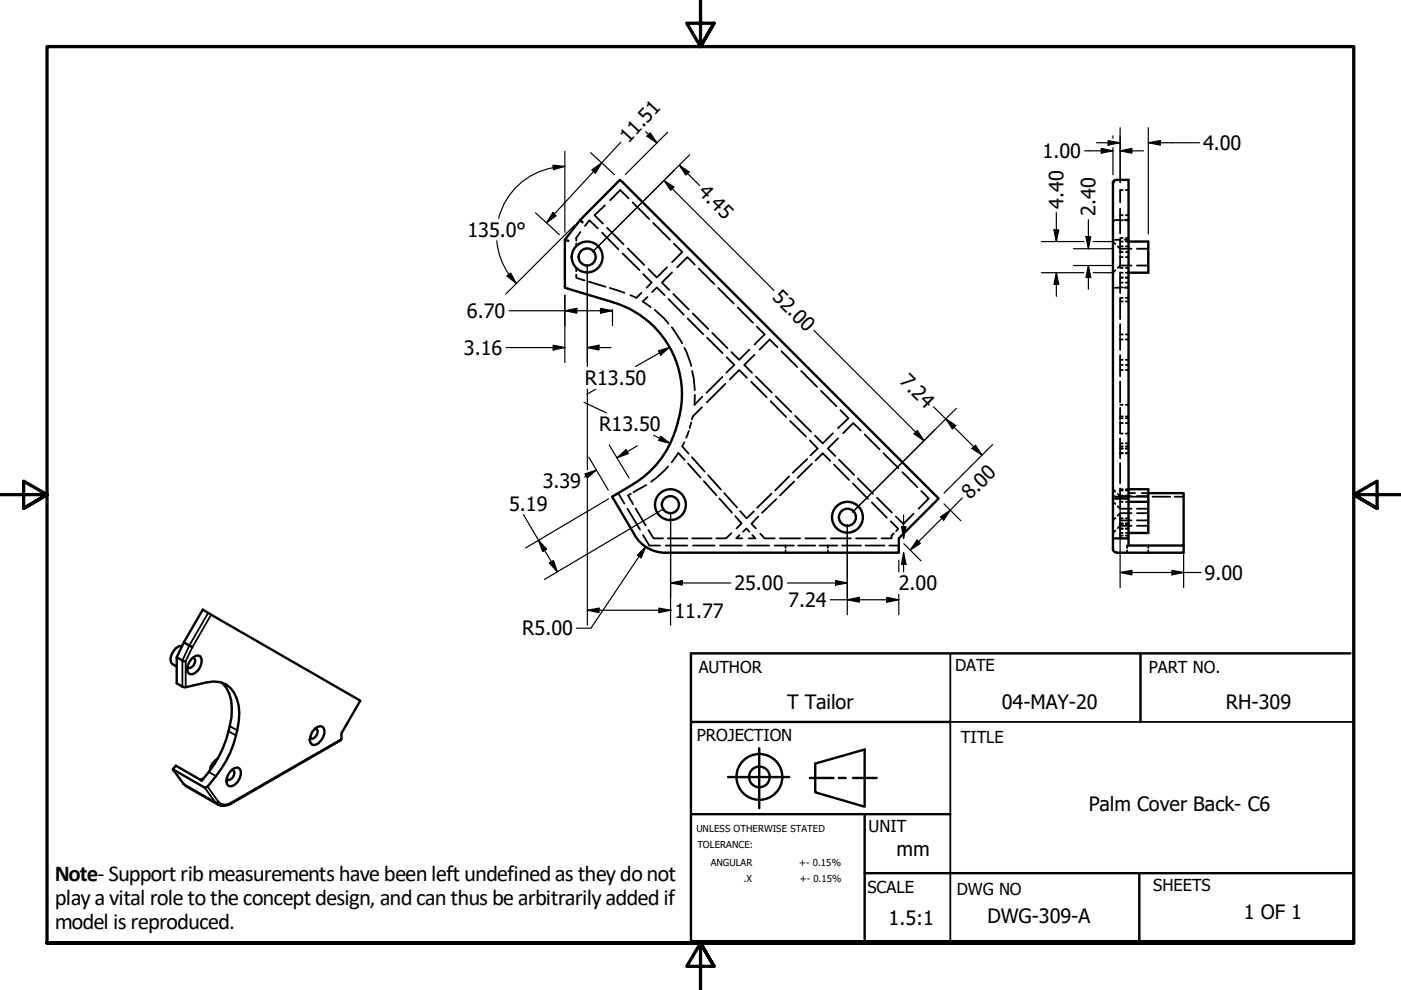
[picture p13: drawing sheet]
<svg xmlns="http://www.w3.org/2000/svg" width="297mm" height="210mm" viewBox="0 0 297 210" stroke-linecap="round" stroke-linejoin="round" font-family="sans-serif">
<defs><g id="words">
<g font-size="4.8">
<text x="11.6" y="186.9">Note- Supportribmeasurementshavebeenleft undefinedas theydonot</text>
<text x="11.6" y="191.9">playavital roleto theconceptdesign, andcanthus bearbitrarilyaddedif</text>
<text x="11.6" y="196.9">model is reproduced.</text>
</g>
<g font-size="4.2">
<text x="133.3" y="30.6" transform="rotate(-47 133.3 30.6)">11.51</text>
<text x="221" y="33.5">1.00</text>
<text x="255.1" y="31.8">4.00</text>
<text x="147.8" y="41" transform="rotate(45 147.8 41)">4.45</text>
<text x="225.5" y="44.3" transform="rotate(-90 225.5 44.3)">4.40</text>
<text x="232.3" y="45.8" transform="rotate(-90 232.3 45.8)">2.40</text>
<text x="99.1" y="50.2">135.0°</text>
<text x="163.6" y="63.2" transform="rotate(45 163.6 63.2)">52.00</text>
<text x="99" y="67.4">6.70</text>
<text x="98.4" y="75.2">3.16</text>
<text x="124" y="81.6">R13.50</text>
<text x="190.6" y="81.1" transform="rotate(45 190.6 81.1)">7.24</text>
<text x="127.1" y="91.5">R13.50</text>
<text x="115.1" y="103.5">3.39</text>
<text x="205.7" y="106.1" transform="rotate(-45 205.7 106.1)">8.00</text>
<text x="107.9" y="108.2">5.19</text>
<text x="155.7" y="125.1">25.00</text>
<text x="190.6" y="125.1">2.00</text>
<text x="255.4" y="122.9">9.00</text>
<text x="143" y="131">11.77</text>
<text x="167.1" y="128.7">7.24</text>
<text x="110.7" y="134.7">R5.00</text>
<text x="166.9" y="150.3">T Tailor</text>
<text x="212.4" y="150.3">04-MAY-20</text>
<text x="259.9" y="150.4">RH-309</text>
<text x="230.8" y="171.9">Palm Cover Back- C6</text>
<text x="190.1" y="181.5">mm</text>
<text x="188.4" y="196.2">1.5:1</text>
<text x="209.4" y="195.7">DWG-309-A</text>
<text x="263.7" y="194.9">1 OF 1</text>
</g>
<g font-size="3.5">
<text x="148.1" y="142.8">AUTHOR</text>
<text x="202.5" y="142.2">DATE</text>
<text x="243.6" y="142.8">PART NO.</text>
<text x="147.8" y="157.2">PROJECTION</text>
<text x="203.7" y="157.5">TITLE</text>
<text x="184.1" y="176.4">UNIT</text>
<text x="184" y="189.3">SCALE</text>
<text x="202.9" y="189.7">DWG NO</text>
<text x="244.5" y="188.9">SHEETS</text>
</g>
<g font-size="2">
<text x="147.6" y="176.4">UNLESS OTHERWISE STATED</text>
<text x="147.9" y="179.9">TOLERANCE:</text>
<text x="150.7" y="183.6">ANGULAR</text>
<text x="169.4" y="183.7">+- 0.15%</text>
<text x="157.6" y="187">.X</text>
<text x="169.5" y="187">+- 0.15%</text>
</g>
</g></defs>
<!-- layer: Hidden (ANSI) -->
<g fill="none" stroke="#000" stroke-width=".38">
<path d="M122.2 58.2v.7l1.8 .6M122.2 51.6v.6M122.2 56.8v.7M123.1 49.2l-.9 1.3v.5M124 47.9l1-1.2 1.7 1.7M124.8 59.7l3.6 1.1M127.6 49.3l3.5 3.6M128.3 43.5l-2.3 2.1 1.8 1.8M128.7 48.3l3.5 3.5M132 53.8l3.6 3.4M133.1 52.7l3.5 3.5M133.3 42.1l-1.8-1.8-2.2 2.2"/>
<path d="M134.1 42.9l3.6 3.6M136.4 58.1l1.8 1.8-1.1 1.1M138.5 47.3l3.5 3.5M141.4 56.7l-2.1 2.1-1.8-1.7M142.5 57.8l-2.2 2.1 1.6 1.6M142.9 51.7l1.8 1.7-2.2 2.2M147.3 56.1l-1.6-1.6-2.1 2.2M148.1 56.9l3.3 3.3M236 51.2l.5 .5M236 47v.2M236.2 50.9l-.2 .2M236.3 46.7l-.2 .2"/>
<path d="M236.5 50.8h1.1M236.5 57.3l-.5 .5M236.5 46.6h1.1M237 52.2l.5 .5h2.4M237.5 52.2h.6M237.5 50.5h.6M237.5 44.2v5.3M237.5 50.8v3M237.5 54.1v2.6M237.5 57.8v4.3M237.5 53.4h.6M237.5 58.8h.6"/>
<path d="M237.5 45.6h.6M237.5 58.9h.6M237.5 56.8h.6M237.5 46.7h.6M237.5 59.9h.6M237.5 54.5h.6M237.5 57.8h.6M237.5 51.2h.6M238.1 40.3h-.6v2.6M238.4 50.8h.9M238.4 46.6h.9M238.7 52.2h.6"/>
<path d="M238.7 50.5h.6M238.7 40.3h.6M238.7 53.4h.6M238.7 58.8h.6M238.7 45.6h.6M238.7 58.9h.6M238.7 56.8h.6M238.7 46.7h.6M238.7 59.9h.6M238.7 54.5h.6M238.7 57.8h.6M238.7 51.2h.6"/>
<path d="M239.9 56.3h-2.4l-.5 .5M241 56.3h2.5M241 52.7h2.5M129.3 61.1l3.1 1M136 62.1l-1.1 1.1-1.2-.6M137.3 63l-1 .9 1.7 1.2M138.2 61.9l1.1-1 1.6 1.7M138.8 65.7l2 1.8 .9 1.1M141.7 63.4l3.3 3.3M142.4 69.4l2.3 3.4M142.7 62.3l3.3 3.3M145.1 73.8l.4 .8 1.1 3"/>
<path d="M145.8 67.5l3.3 3.3M146.7 78.6l.4 1.5 .2 2.6M146.9 66.5l3.3 3.3M149.9 71.6l3.3 3.3M151 70.6l3.2 3.2M152.3 61.1l3.3 3.3M153.2 79.9l-3.4 3.4M154.1 75.7l1.6 1.7-1.7 1.6M156.4 65.2l3.2 3.2M158.9 74.1l-2.2 2.2-1.6-1.7M160 75.2l-2.2 2.2 1.6 1.6M160.3 79.9l3.3 3.3"/>
<path d="M160.5 69.3l1.6 1.6-2.1 2.2M164.8 73.6l-1.6-1.6-2.2 2.1M165.7 74.5l3.3 3.3M169.9 78.6l3.3 3.4M236.2 61.1l-.2 .1M236.5 61h1.1M237.5 63.3v4.4M237.5 68.7v2.6M237.5 71.6v2.6M237.5 75.3v4.5M237.5 78.5h.6M237.5 72h.6"/>
<path d="M237.5 77.4h.6M237.5 63.9h.6M237.5 60.9h.6M237.5 63.2h.6M237.5 70.9h.6M237.5 76.3h.6M238.4 61h.9M238.7 78.5h.6M238.7 72h.6M238.7 77.4h.6M238.7 63.9h.6M238.7 60.9h.6"/>
<path d="M238.7 63.2h.6M238.7 70.9h.6M238.7 76.3h.6M141.7 98.9l-2.7 2.5-1 .7M145.1 93.8l-.4 .9 1.3 1.5M145.2 97.5l-1.4-1.5-1.4 2M145.9 98.3l2.6 3M146 91.3l-.5 1.5M146.6 89.6l-.4 1.2M146.7 96.9l2.7 3.1M147.3 83.7v2.1l1.6-1.7M148.8 86.3l-1.9 2-.2 .6"/>
<path d="M153.8 81.4l-3.9 3.9M158.4 80.1l-1.7-1.6-2 1.9M159.3 80.9l3.3 3.3M163.4 85.1l3.3 3.3M164.5 84l3.3 3.3M167.5 89.3l3.4 3.3M168.6 88.2l3.4 3.3M171.1 97.3l-3 2.9M171.7 93.4l1.7 1.7-1.6 1.5M172.1 98.3l-3 3M172.9 97.6l1.5-1.5 1.6 1.6M174.1 82.8l3.3 3.3"/>
<path d="M176.6 91.9l-2.2 2.1-1.6-1.6M176.8 98.5l3.2 3.3M177.7 92.9l-2.2 2.2 1.6 1.6M177.9 97.4l3.2 3.3M178.2 87l1.7 1.7-2.2 2.1M182.5 91.3l-1.6-1.6-2.1 2.2M183.3 92.1l3.2 3.2M187.3 96.1l3.2 3.2M237.5 95.1h.6M237.5 89.7h.6M237.5 80.9v4.4M237.5 86.5v2.5"/>
<path d="M237.5 89.4v2.5M237.5 92.9v4.3M237.5 98.2v4.3M237.5 94.7h.6M237.5 91.9h.6M237.5 88.3h.6M237.5 96.1h.6M237.5 88.7h.6M237.5 94h.6M237.5 85.8h.6M237.5 96h.6M238.7 95.1h.6"/>
<path d="M238.7 89.7h.6M238.7 94.7h.6M238.7 91.9h.6M238.7 88.3h.6M238.7 96.1h.6M238.7 88.7h.6M238.7 94h.6M238.7 85.8h.6M238.7 96h.6M131.1 104.6l1.3 2.2M133 107.9l2.7 4.4M133.7 104.7l-.5 .4 1 1.8"/>
<path d="M134.7 107.8l2.2 3.6M136.3 113.4l1.4 2.3h2.3M137 102.8l-2.7 1.6M137.5 112.4l1.1 1.7h2M141.2 115.7h4.5M141.6 114.1h4.1M146.7 114.1h4.2M146.9 115.7h4.6M149.2 102l2.7 3M150.1 100.7l2.7 3.1M152.5 105.7l2.7 3M152.7 115.7h4.6"/>
<path d="M153.5 104.6l2.8 3M155.1 113.1l-1.2 1h-2M155.9 109.4l1.3 1.6-1.1 1M156.8 113.4l-.7 .7h1.3M156.9 108.4l1.4 1.5 1.5-1.5M157.5 112.7l.7-.7 .7 .7M158.4 115.7h4.7M159.5 113.4l.6 .7h-1.4M160.8 109.5l-1.5 1.5 1 1M161.2 113.1l.9 1h2.2M163.6 104.7l-3.1 3M164.2 115.7h4.1"/>
<path d="M164.6 105.8l-3.1 2.9M165.4 114.1h4.3M166.6 115.7v.5M166.6 116.7v.5M167.3 101l-3 3M168.4 102.1l-3 3M169.2 115.7h3.6M170.8 114.1h4.3M173.7 115.7h3.8M175.5 115.7v.5M175.5 116.7v.5M176.1 114.1h4.3"/>
<path d="M178.6 115.7h4M180.8 102.5l3.2 3.3M181.5 114.1h4.3M181.9 101.4l3.2 3.3M183.5 115.7h4M184.8 106.5l3.2 3.3M185.9 105.5l3.2 3.2M188.5 115.7h2.1M188.8 110.5l1.6 1.6-.4 .5M189 114v.1h-2.1M189.5 113.1l-.5 .7M191.3 100.1l3.2 3.2"/>
<path d="M193.7 108.9l-2.2 2.2-1.6-1.6M195.3 104.1l1.6 1.6-2.1 2.2M236 104.9l.2 .2M236 103.7l.5 .5M236 106.4l.5 .4M236.4 105.3h2.2M236.5 109.8l-.5 .5M236.5 112.5l-.5 .5M237 104.7l.5 .5h2.4M237 107.4l.5 .5h2.4M237.5 103.5v4M237.5 111.8v.3h.6"/>
<path d="M237.5 111.1h.6M237.5 109.3v2.1M237.5 112.1v.5M237.5 113.1v.7M237.5 114v.1M237.5 109.9h.6M237.5 113.6h.6M237.5 111h.6M237.5 105.1h.6M237.5 104h.6M237.5 112h.6M237.5 113h.6"/>
<path d="M237.5 106.4h.6M237.5 110.3h2.4M237.5 103.7h.6M238.7 111.1h.6M238.7 109.9h.6M238.7 113.6h.6M238.7 111h.6M238.7 112.1h.6M238.7 105.1h.6M238.7 104h.6M238.7 112h.6M238.7 113h.6"/>
<path d="M238.7 106.4h.6M238.7 103.7h.6M239 116.7v.5M239.1 115.7h-.1v.5M239.1 115.7h.2M239.3 104.6h1.4M239.6 105.3h3.8M239.9 108.8h-2.4l-.5 .5M239.9 111.5h-2.4l-.5 .5M241 110.3h2.5M241 108.8h2.5M241 105.2h2.5"/>
<path d="M241 111.5h2.5M241 107.9h2.5M242.1 104.6h1.4M243.5 115.7v.5M243.5 116.7v.5M244.3 105.3h3.8M249 105.3h2"/>
</g>
<!-- layer: Visible (ANSI) -->
<g fill="none" stroke="#000" stroke-width=".51">
<path d="M119.8 50.8l.7 .3M123 46.6l8.4-8.5 67.6 67.6-8.4 8.4v3.1h-49.5M123 46.6l-3.2 4.2v10.2l10.1 3M123 46.6l.5 .6M239.3 51.2h4.2v6.6h-4.2M129.9 64.1a20.2 20.2 0 0 1 8.7 5.1M138.6 69.2l.1 .1M138.7 69.3a20.2 20.2 0 0 1 5 20.3M143.2 91.3a20.2 20.2 0 0 1-9 11.4M143.7 89.6l-.5 1.7M134.2 102.7l-4.4 2.6 4.8 8.2M134.6 113.5a7.5 7.5 0 0 0 6.5 3.7"/>
<path d="M236 116.4v-77.8l.3-.4 .4-.1h2.6v77.6h11.7v1.5h-14.3M236 114.1h3.3M236 105.7h3.3M236 116.4a.73 .73 0 0 0 .7 .7M239.3 103.7h4.2v9.3h-4.2M239.3 106.4h4.2M243.5 104.6h7.5v11.1M37.5 139.4l1.2 .7 .7 .1M38.6 136.9a2.51 2.51 0 0 0-2.3 2l-.2 .8 .2 .7 .3 .4 .9 .5M39 136.2l1.8 1.1M40.8 139.5l.6-.4 .6-.1 .5 .2a2.9 2.9 0 0 1-1.7 3.8l-.6-.1a1.93 1.93 0 0 1 0-2.7zM40.8 139.5l.4 .1a1.44 1.44 0 0 1-1.2 2l-.2-.2"/>
<path d="M43 129.3l33.4 19.3-4 6.9-.1 1.4-23.3 13.5a2.87 2.87 0 0 1-2.8 .2l-6.7-3.9-.6-.5-2.3-3.1 6.8 3.9h.3a23.2 23.2 0 0 0 7-15.8 6.5 6.5 0 0 0-2.8-6.1l-1.2-.5-1.4-.1-6.3 1.2-1.5-.8v-5.5l1.5-3.2zM47.1 144.8a7.1 7.1 0 0 1 2 5.4 23.9 23.9 0 0 1-6.3 15.3l-5.5-3.2-.7 .8M66.7 154.5l.7-.4 .6-.1 .5 .2a2.83 2.83 0 0 1-1.8 3.8l-.5-.1-.4-.4a3.1 3.1 0 0 1 .9-3zM66.8 154.5l.4 .1a1.45 1.45 0 0 1-1.2 2l-.3-.2M43.2 164.9l-.7 .5M46.2 160.8a3.3 3.3 0 0 0-1.7 2.6M49.1 163.3l.6-.5 .7-.1 .4 .3a2.86 2.86 0 0 1-1.7 3.7h-.6a1.93 1.93 0 0 1 0-2.7zM49.1 163.2l.4 .2a1.44 1.44 0 0 1-1.2 2l-.2-.3"/>
<circle cx="124.5" cy="54.5" r="1.81"/>
<circle cx="124.5" cy="54.5" r="3.3"/>
<circle cx="142.1" cy="107" r="1.81"/>
<circle cx="142.1" cy="107" r="3.3"/>
<circle cx="179.7" cy="109.7" r="1.81"/>
<circle cx="179.7" cy="109.7" r="3.3"/>
</g>
<circle cx="236" cy="38.6" r=".25" fill="#000"/>
<!-- layer: Visible Narrow (ANSI) -->
<path d="M44.1 130l-4 6.9-1.4 3.2v5.5M44.8 130.3l-4 7-1.4 2.9v5.5M47.8 145.1h.1M48.5 155l1.5 .9M48.7 154l1.6 .8M72.4 156.7l-23.4 13.5M38.9 166.2l6.8 3.9-2.3-3.1M44 166.8l2.3 3.2M44.3 163.7l1.5 .9M46.3 170a1.97 1.97 0 0 0 2.7 .2M46.3 170l-.3 .2-.3-.1 .5 .5M49 170.2v.2" fill="none" stroke="#000" stroke-width=".38"/>
<circle cx="47.9" cy="145.1" r=".19" fill="#000"/>
<!-- layer: Border (ANSI) -->
<path d="M148.5 -.1v10l-2.9-5h5.8l-2.9 5 2.9-5M0 104.9h10l-5-2.9v5.8l5-2.9-5 2.9M297 104.9h-10l5-2.9v5.8l-5-2.9 5 2.9M10 199.9v-190h277v190h-277h277M151.4 204.9l-2.9-5 2.9 5h-5.8l2.9-5v10" fill="none" stroke="#000" stroke-width=".7"/>
<!-- layer: Title (ANSI) -->
<g fill="none" stroke="#000" stroke-width=".51">
<path d="M241.8 138.5v14.6M286.3 138.5h-139.8v61.1h140.5M146.5 153.1h55M161 158.7v12.7M146.5 172.6h55M154.4 164.8h12.9M171.7 164.9h5M172.8 161.9l10.5-3v12.1l-10.5-3zM177.9 164.9h1.4M180.8 164.9h5.1M183.3 172.6v27.3M183.3 185.1h103.5"/>
<path d="M241.6 185.1v14.8"/>
<circle cx="161" cy="164.7" r="4.9"/>
<circle cx="161" cy="164.7" r="2.19"/>
</g>
<path d="M201.5 138.5v61.1M201.5 153.1h85.3M139.3 199.9h147.5" fill="none" stroke="#000" stroke-width=".38"/>
<!-- layer: Dimension (ANSI) -->
<g fill="none" stroke="#000" stroke-width=".25">
<path d="M117.2 35l2.6 .3-2.5 .7zM117.3 35.6a14.5 14.5 0 0 0-11.6 10.7M119.8 35.3l-2.5 .2M119.8 32.1v17.1M125.2 32.4l5.1 4.7M125.5 36l2.1-1.5-1.4 2.2zM131.6 30.1l-15.7 17.1M136.9 27.9l2.4 2.4M137.2 28.9l.7-.7 1.4 2.1zM140.8 38.3l2.1 1.4-.7 .7zM140.8 38.3l23.3 23.3M141.5 28l-8.9 9"/>
<path d="M144 35l2.1 1.4-.7 .7zM144 35l4.3 4.3M146.2 32.8l-20.5 20.6M229.9 32h6.1M232.5 30.3h5M233.5 31.5l2.5 .5-2.5 .5zM234.9 29.8l2.6 .5-2.6 .5zM236 28.8v.5M236 31.3v5.8M237.5 32l2.5-.5v1zM237.5 32h4.9M237.5 27.1v11.6"/>
<path d="M243.5 30.3l2.5-.5v1zM243.5 30.3h10.8M243.5 27.1v22.5M105.3 51.1a14.5 14.5 0 0 0 2.6 7.1M107.5 58.5l.8-.6 1.2 2.2zM107.9 58.2l1.6 1.9M113.5 45.1l5.1 4.7M117.2 45.1l.7 .7-2 1.4zM121.9 47.7l-14.6 14.6M124.5 56.1v21.6M220.8 51.2h9M220.8 57.8h9"/>
<path d="M223.5 48.7h1l-.5 2.5zM224 57.8l.5 2.5h-1zM224 45.1v6.1M224 57.8v5M227.6 52.7h8.3M227.6 56.3h8.3M230.3 50.2h1l-.5 2.5zM230.8 56.3l.5 2.5h-1zM230.8 46.6v6.1M230.8 56.3v5M231.8 51.2h4.1M231.8 57.8h4.1"/>
<path d="M107.3 73.7h12.5M107.9 65.9h22M117.3 73.2l2.5 .5-2.5 .5zM119.8 65.9l2.5-.5v1zM119.8 62.6v14.3M124.5 73.7l2.5-.5v1zM124.5 73.7h5M127.3 65.4l2.6 .5-2.6 .5zM129.9 65.6v3.5M139.6 74.4l2.4-.8-1.9 1.7zM142 73.6l-7.3 4.1M172.6 70.1l23.3 23.3"/>
<path d="M123.8 85.3l4.8 2.2M124.5 82.5v17.1M124.8 96.9l4.2 7M126.3 82.5l-1.9 1.1M126.4 99.7l-2.4 1.4M129.2 94.3l4.1 7M130.8 97.1l1.9-1.8 .5 .9zM135.1 94.5l-4.3 2.6M138.6 92.3l3.5 1.7M140.1 92.5l2 1.5-2.5-.6zM193.8 92l.7-.7 1.4 2.1zM197.9 86.3l10.3 10.2"/>
<path d="M200.5 88.8l2.1 1.4-.7 .8zM202.8 86.6l-22 22M206.1 95.1l.7-.7 1.4 2.1zM210.4 94.3l-10.2 10.3M111 109.1l7.2 12.2M114.2 114.5l1.7 1.9-.8 .5zM116.5 119.4l.8-.6 .9 2.5zM124 100.5l2.4-.8-1.9 1.6zM124.5 101.1v31.5M129 105.8l-17.6 10.4M136.9 115.9l-.9 2.4-.9-.6zM136.9 115.9l-11.6 17.3h-3.1"/>
<path d="M140.8 107.9l-25.4 14.9M142.2 108.6v24M179.6 111.3v19M190.6 118.8v2.5M191.1 111.7h1l-.5 2.4zM191.6 117.2l.5 2.5h-1zM191.6 109.2v4.9M191.6 117.2v4.1M191.6 115.3l3.7 3.6M194.4 114.5l.7 .7-2.1 1.4zM199.4 109.6l2.1-1.4-1.4 2.1zM200.2 106.8l3.5 3.6"/>
<path d="M204 105.6l-11 11M237.5 107.3v17.3M251 117.3v7.3M124.5 129.4l2.5-.5v1zM124.5 129.4h17.7M139.7 128.9l2.5 .5-2.5 .5zM142.2 129.4h.1M142.2 123.6l2.5-.5v1zM142.2 123.6h12.7M166.9 123.6h12.7M176 127.2h14.6M177.2 123.1l2.4 .5-2.4 .5z"/>
<path d="M179.6 127.2l2.6-.5v1zM188 126.7l2.6 .5-2.6 .5zM190.6 126v4.3M237.5 121.4l2.5-.5v1zM237.5 121.4h17.1M248.5 120.9l2.5 .5-2.5 .5z"/>
</g>
<g fill="#000">
<path d="M117.2 35l2.6 .3-2.5 .7z" fill-rule="evenodd"/>
<path d="M125.5 36l2.1-1.5-1.4 2.2z" fill-rule="evenodd"/>
<path d="M137.2 28.9l.7-.7 1.4 2.1z" fill-rule="evenodd"/>
<path d="M140.8 38.3l2.1 1.4-.7 .7z" fill-rule="evenodd"/>
<path d="M144 35l2.1 1.4-.7 .7z" fill-rule="evenodd"/>
<path d="M233.5 31.5l2.5 .5-2.5 .5z" fill-rule="evenodd"/>
<path d="M234.9 29.8l2.6 .5-2.6 .5z" fill-rule="evenodd"/>
<path d="M237.5 32l2.5-.5v1z" fill-rule="evenodd"/>
<path d="M243.5 30.3l2.5-.5v1z" fill-rule="evenodd"/>
<path d="M107.5 58.5l.8-.6 1.2 2.2z" fill-rule="evenodd"/>
<path d="M117.2 45.1l.7 .7-2 1.4z" fill-rule="evenodd"/>
<path d="M223.5 48.7h1l-.5 2.5z" fill-rule="evenodd"/>
<path d="M230.3 50.2h1l-.5 2.5z" fill-rule="evenodd"/>
<path d="M230.8 56.3l.5 2.5h-1z" fill-rule="evenodd"/>
<path d="M117.3 73.2l2.5 .5-2.5 .5z" fill-rule="evenodd"/>
<path d="M119.8 65.9l2.5-.5v1z" fill-rule="evenodd"/>
<path d="M124.5 73.7l2.5-.5v1z" fill-rule="evenodd"/>
<path d="M127.3 65.4l2.6 .5-2.6 .5z" fill-rule="evenodd"/>
<path d="M139.6 74.4l2.4-.8-1.9 1.7z" fill-rule="evenodd"/>
<path d="M224 57.8l.5 2.5h-1z" fill-rule="evenodd"/>
<path d="M130.8 97.1l1.9-1.8 .5 .9z" fill-rule="evenodd"/>
<path d="M140.1 92.5l2 1.5-2.5-.6z" fill-rule="evenodd"/>
<path d="M193.8 92l.7-.7 1.4 2.1z" fill-rule="evenodd"/>
<path d="M200.5 88.8l2.1 1.4-.7 .8z" fill-rule="evenodd"/>
<path d="M206.1 95.1l.7-.7 1.4 2.1z" fill-rule="evenodd"/>
<path d="M114.2 114.5l1.7 1.9-.8 .5z" fill-rule="evenodd"/>
<path d="M116.5 119.4l.8-.6 .9 2.5z" fill-rule="evenodd"/>
<path d="M124 100.5l2.4-.8-1.9 1.6z" fill-rule="evenodd"/>
<path d="M136.9 115.9l-.9 2.4-.9-.6z" fill-rule="evenodd"/>
<path d="M191.1 111.7h1l-.5 2.4z" fill-rule="evenodd"/>
<path d="M191.6 117.2l.5 2.5h-1z" fill-rule="evenodd"/>
<path d="M194.4 114.5l.7 .7-2.1 1.4z" fill-rule="evenodd"/>
<path d="M199.4 109.6l2.1-1.4-1.4 2.1z" fill-rule="evenodd"/>
<path d="M124.5 129.4l2.5-.5v1z" fill-rule="evenodd"/>
<path d="M139.7 128.9l2.5 .5-2.5 .5z" fill-rule="evenodd"/>
<path d="M142.2 123.6l2.5-.5v1z" fill-rule="evenodd"/>
<path d="M177.2 123.1l2.4 .5-2.4 .5z" fill-rule="evenodd"/>
<path d="M179.6 127.2l2.6-.5v1z" fill-rule="evenodd"/>
<path d="M188 126.7l2.6 .5-2.6 .5z" fill-rule="evenodd"/>
<path d="M237.5 121.4l2.5-.5v1z" fill-rule="evenodd"/>
<path d="M248.5 120.9l2.5 .5-2.5 .5z" fill-rule="evenodd"/>
</g>
<use href="#words"/>
</svg>
